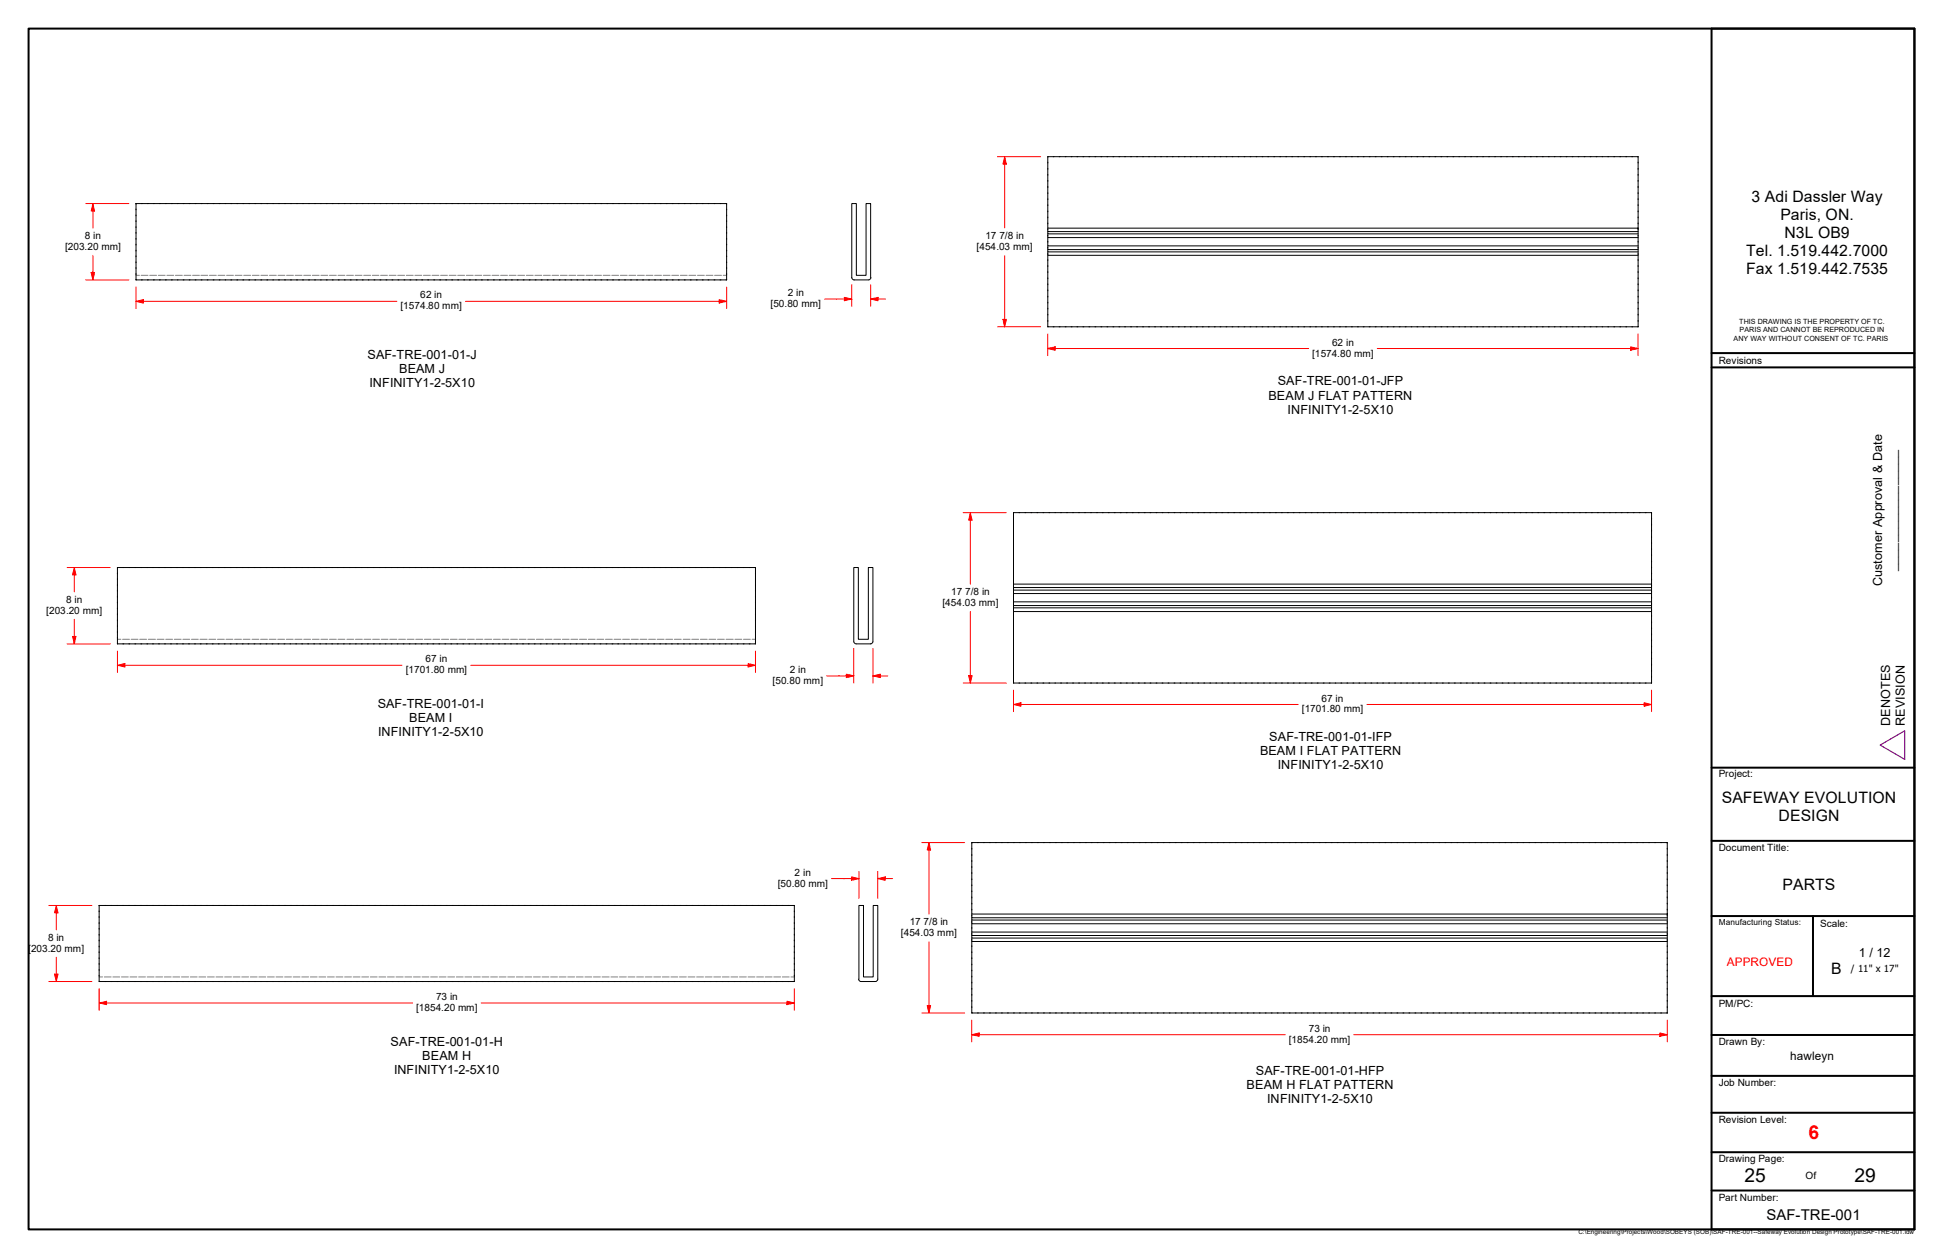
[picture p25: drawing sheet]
<svg xmlns="http://www.w3.org/2000/svg" width="432mm" height="279mm" viewBox="0 0 432 279" stroke-linecap="round" stroke-linejoin="round" font-family="sans-serif">
<defs><g id="words">
<text font-size="4.3" fill="#f00" x="401.9" y="253">6</text>
<g font-size="4.3">
<text x="387.7" y="262.6">25</text>
<text x="412.1" y="262.6">29</text>
</g>
<g font-size="3.5">
<text x="389.3" y="44.8">3 Adi Dassler Way</text>
<text x="395.7" y="48.8">Paris, ON.</text>
<text x="396.6" y="52.8">N3L OB9</text>
<text x="388" y="56.8">Tel. 1.519.442.7000</text>
<text x="388" y="60.8">Fax 1.519.442.7535</text>
<text x="382.7" y="178.2">SAFEWAY EVOLUTION</text>
<text x="395.2" y="182.2">DESIGN</text>
<text x="396.1" y="197.6">PARTS</text>
<text x="407" y="216.4">B</text>
</g>
<text font-size="3.3" x="392.6" y="271">SAF-TRE-001</text>
<g font-size="2.8">
<text x="81.7" y="79.7">SAF-TRE-001-01-J</text>
<text x="88.7" y="82.8">BEAM J</text>
<text x="82.1" y="86">INFINITY1-2-5X10</text>
<text x="281.9" y="88.8">BEAM J FLAT PATTERN</text>
<text x="284" y="85.6">SAF-TRE-001-01-JFP</text>
<text x="286.1" y="91.9">INFINITY1-2-5X10</text>
<text x="418.3" y="130.2" transform="rotate(-90 418.3 130.2)">Customer Approval &amp; Date</text>
<text x="421.4" y="126.7" transform="rotate(-90 421.4 126.7)">_________________</text>
<text x="83.9" y="157.2">SAF-TRE-001-01-I</text>
<text x="90.9" y="160.3">BEAM I</text>
<text x="420.1" y="161.2" transform="rotate(-90 420.1 161.2)">DENOTES</text>
<text x="423.3" y="161.2" transform="rotate(-90 423.3 161.2)">REVISION</text>
<text x="84" y="163.5">INFINITY1-2-5X10</text>
<text x="280" y="167.6">BEAM I FLAT PATTERN</text>
<text x="282.1" y="164.5">SAF-TRE-001-01-IFP</text>
<text x="284" y="170.8">INFINITY1-2-5X10</text>
<text x="413.1" y="212.5">1 / 12</text>
<text x="86.8" y="232.3">SAF-TRE-001-01-H</text>
<text x="87.6" y="238.6">INFINITY1-2-5X10</text>
<text x="93.9" y="235.5">BEAM H</text>
<text x="279.1" y="238.8">SAF-TRE-001-01-HFP</text>
<text x="277.1" y="241.9">BEAM H FLAT PATTERN</text>
<text x="281.6" y="245">INFINITY1-2-5X10</text>
</g>
<text font-size="2.6" fill="#f00" x="383.7" y="214.6">APPROVED</text>
<text font-size="2.6" x="397.8" y="235.5">hawleyn</text>
<g font-size="2.2">
<text x="18.9" y="53.1">8 in</text>
<text x="219" y="53.1">17</text>
<text x="222.1" y="53.1">7/8 in</text>
<text x="14.5" y="55.5">[203.20 mm]</text>
<text x="217" y="55.5">[454.03 mm]</text>
<text x="175.1" y="65.8">2 in</text>
<text x="89" y="68.7">[1574.80 mm]</text>
<text x="93.4" y="66.3">62 in</text>
<text x="171.3" y="68.2">[50.80 mm]</text>
<text x="296" y="76.8">62 in</text>
<text x="291.6" y="79.2">[1574.80 mm]</text>
<text x="382" y="80.8">Revisions</text>
<text x="10.3" y="136.3">[203.20 mm]</text>
<text x="14.7" y="133.9">8 in</text>
<text x="209.5" y="134.6">[454.03 mm]</text>
<text x="211.4" y="132.1">17</text>
<text x="214.5" y="132.1">7/8 in</text>
<text x="90.2" y="149.5">[1701.80 mm]</text>
<text x="94.6" y="147.1">67 in</text>
<text x="175.5" y="149.5">2 in</text>
<text x="171.7" y="151.9">[50.80 mm]</text>
<text x="293.7" y="155.8">67 in</text>
<text x="289.3" y="158.2">[1701.80 mm]</text>
<text x="382" y="172.6">Project:</text>
<text x="382" y="189.1">Document Title:</text>
<text x="172.8" y="197">[50.80 mm]</text>
<text x="176.6" y="194.6">2 in</text>
<text x="10.7" y="208.9">8 in</text>
<text x="200.2" y="207.9">[454.03 mm]</text>
<text x="202.2" y="205.4">17</text>
<text x="205.2" y="205.4">7/8 in</text>
<text x="404.5" y="205.9">Scale:</text>
<text x="6.3" y="211.3">[</text>
<text x="6.9" y="211.3">203.20 mm]</text>
<text x="411.4" y="215.8">/ 11&quot; x 17&quot;</text>
<text x="92.5" y="224.6">[1854.20 mm]</text>
<text x="96.9" y="222.1">73 in</text>
<text x="382" y="223.6">PM/PC:</text>
<text x="286.4" y="231.6">[1854.20 mm]</text>
<text x="290.8" y="229.2">73 in</text>
<text x="382" y="232">Drawn By:</text>
<text x="382" y="241.3">Job Number:</text>
<text x="382" y="249.5">Revision Level:</text>
<text x="382" y="258.1">Drawing Page:</text>
<text x="401.3" y="261.9">Of</text>
<text x="382" y="266.8">Part Number:</text>
</g>
<text font-size="1.8" x="382" y="205.5">Manufacturing Status:</text>
<g font-size="1.6">
<text x="385.3" y="75.6">ANY WAY WITHOUT CONSENT OF TC. PARIS</text>
<text x="386.5" y="72">THIS DRAWING IS THE PROPERTY OF TC.</text>
<text x="386.6" y="73.8">PARIS AND CANNOT BE REPRODUCED IN</text>
</g>
<text font-size="1.4" x="350.8" y="274.1">C:\Engineering\Projects\Wood\SOBEYS (SOB)\SAF-TRE-001--Safeway Evolution Design Prototype\SAF-TRE-001.idw</text>
</g></defs>
<!-- layer: Hidden (ANSI) -->
<g fill="none" stroke="#808080" stroke-width=".22">
<path d="M30.2 61.2h.8M31.4 61.2h1.5M33.3 61.2h1.5M35.2 61.2h1.5M37.1 61.2h1.5M39 61.2h1.5M40.9 61.2h1.5M42.8 61.2h1.5M44.6 61.2h1.6M46.5 61.2h1.6M48.5 61.2h1.5M50.4 61.2h1.5"/>
<path d="M52.3 61.2h1.5M54.2 61.2h1.5M56.1 61.2h1.5M58 61.2h1.5M59.9 61.2h1.5M61.8 61.2h1.5M63.7 61.2h1.5M65.6 61.2h1.5M67.5 61.2h1.5M69.4 61.2h1.5M71.3 61.2h1.5M73.2 61.2h1.5"/>
<path d="M75.1 61.2h1.5M77 61.2h1.5M78.9 61.2h1.6M80.8 61.2h1.6M82.7 61.2h1.5M84.6 61.2h1.5M86.5 61.2h1.5M88.4 61.2h1.5M90.3 61.2h1.5M92.2 61.2h1.5M94.1 61.2h1.5M96 61.2h1.5"/>
<path d="M97.9 61.2h1.5M99.8 61.2h1.5M101.7 61.2h1.6M103.6 61.2h1.6M105.5 61.2h1.6M107.4 61.2h1.6M109.3 61.2h1.6M111.3 61.2h1.5M113.2 61.2h1.5M115.1 61.2h1.5M117 61.2h1.5M118.9 61.2h1.5"/>
<path d="M120.8 61.2h1.5M122.7 61.2h1.4M124.5 61.2h1.5M126.4 61.2h1.6M128.3 61.2h1.6M130.2 61.2h1.6M132.1 61.2h1.6M134 61.2h1.6M136 61.2h1.5M137.9 61.2h1.5M139.8 61.2h1.5M141.7 61.2h1.5"/>
<path d="M143.6 61.2h1.5M145.5 61.2h1.5M147.4 61.2h1.5M149.3 61.2h1.5M151.2 61.2h1.5M153.1 61.2h1.5M155 61.2h1.5M156.9 61.2h1.5M158.8 61.2h1.5M160.7 61.2h.8M26.1 142h.8M27.2 142h1.6"/>
<path d="M29.1 142h1.6M31.1 142h1.5M33 142h1.5M34.9 142h1.5M36.8 142h1.6M38.7 142h1.6M40.6 142h1.6M42.5 142h1.6M44.4 142h1.6M46.4 142h1.5M48.3 142h1.5M50.2 142h1.6"/>
<path d="M52.1 142h1.6M54 142h1.6M56 142h1.5M57.9 142h1.5M59.8 142h1.5M61.7 142h1.5M63.6 142h1.6M65.5 142h1.6M67.5 142h1.5M69.4 142h1.5M71.3 142h1.5M73.2 142h1.5"/>
<path d="M75.1 142h1.5M77.1 142h1.5M79 142h1.5M80.9 142h1.5M82.8 142h1.5M84.7 142h1.5M86.6 142h1.6M88.6 142h1.5M90.5 142h1.5M92.4 142h1.5M94.3 142h1.5M96.2 142h1.5"/>
<path d="M98.1 142h1.6M100.1 142h1.5M102 142h1.5M103.9 142h1.5M105.8 142h1.5M107.7 142h1.6M109.7 142h1.5M111.6 142h1.5M113.5 142h1.5M115.4 142h1.5M117.3 142h1.5M119.2 142h1.6"/>
<path d="M121.2 142h1.5M123.1 142h1.5M125 142h1.5M126.9 142h1.5M128.8 142h1.6M130.7 142h1.6M132.7 142h1.5M134.6 142h1.5M136.5 142h1.5M138.4 142h1.5M140.3 142h1.6M142.2 142h1.6"/>
<path d="M144.1 142h1.6M146 142h1.6M148 142h1.5M149.9 142h1.5M151.8 142h1.6M153.7 142h1.6M155.6 142h1.6M157.5 142h1.6M159.4 142h1.6M161.4 142h1.5M163.3 142h1.5M165.2 142h1.6"/>
<path d="M167.1 142h.8M22 217h.8M23.2 217h1.5M25.1 217h1.5M27 217h1.5M28.9 217h1.5M30.8 217h1.5M32.7 217h1.5M34.6 217h1.5M36.5 217h1.5M38.4 217h1.5M40.3 217h1.6"/>
<path d="M42.3 217h1.5M44.2 217h1.5M46.1 217h1.5M48 217h1.5M49.9 217h1.5M51.8 217h1.5M53.7 217h1.5M55.6 217h1.5M57.5 217h1.6M59.4 217h1.6M61.3 217h1.6M63.2 217h1.6"/>
<path d="M65.2 217h1.5M67.1 217h1.5M69 217h1.5M70.9 217h1.5M72.8 217h1.5M74.7 217h1.5M76.6 217h1.5M78.5 217h1.5M80.4 217h1.5M82.3 217h1.5M84.2 217h1.5M86.1 217h1.5"/>
<path d="M88 217h1.6M90 217h1.5M91.9 217h1.5M93.8 217h1.5M95.7 217h1.5M97.6 217h1.5M99.5 217h1.5M101.4 217h1.5M103.3 217h1.5M105.2 217h1.5M107.1 217h1.5M109 217h1.6"/>
<path d="M110.9 217h1.6M112.8 217h1.6M114.7 217h1.6M116.6 217h1.6M118.6 217h1.5M120.5 217h1.5M122.4 217h1.5M124.3 217h1.5M126.2 217h1.5M128.1 217h1.5M130 217h1.5M131.9 217h1.5"/>
<path d="M133.8 217h1.6M135.8 217h1.5M137.7 217h1.5M139.6 217h1.5M141.5 217h1.5M143.4 217h1.5M145.3 217h1.5M147.2 217h1.5M149.1 217h1.5M151 217h1.5M152.9 217h1.5M154.8 217h1.5"/>
<path d="M156.7 217h1.5M158.6 217h1.5M160.5 217h1.6M162.4 217h1.6M164.3 217h1.6M166.2 217h1.6M168.1 217h1.6M170.1 217h1.5M172 217h1.5M173.9 217h1.5M175.8 217h.7"/>
</g>
<!-- layer: Visible (ANSI) -->
<g fill="none" stroke="#000" stroke-width=".22">
<path d="M30.2 45.2h131.3v17h-131.3zM232.9 50.7v.7h131.1M232.9 51.4v.5h131.1M232.9 51.9v.9h131.1M232.9 52.8v1.8h131.1M232.9 54.6v.8h131.1M232.9 55.4v.5h131.1M232.9 55.9v.8h131.1M364 50.7h-131.1v-15.9h131.1v37.8h-131.1v-15.9M189.3 61.6l.1 .3 .4 .3M189.3 61.7v-16.5h1v16h2.2v-16h1v16.5M189.8 62.2h3.2"/>
<path d="M193.5 61.6l-.2 .5-.3 .1M26.1 126h141.8v17h-141.8zM225.2 129.7v.8h141.8M225.2 130.5v.6h141.8M225.2 131.1v.7h141.8M225.2 131.8v1.9h141.8M225.2 133.7v.8h141.8M225.2 134.5v.5h141.8M225.2 135v.8h141.8M367 129.7h-141.8v-15.8h141.8v37.8h-141.8v-15.9M193.5 143h-3.2l-.5-.3-.1-.3v-16.4h1.1v16h2.2v-16h1v16.5l-.3 .4-.2 .1M22 201.1h154.5v16.9h-154.5z"/>
<path d="M190.8 217.5l.1 .2 .5 .3M190.9 217.5v-16.4h1v15.9h2.2v-15.9h1v16.4M191.4 218h3.2M195.1 217.5l-.3 .4-.3 .1M216 203v.8h154.5M216 203.8v.5h154.5M216 204.3v.9h154.5M216 205.2v1.8h154.5M216 207v.8h154.5M216 207.8v.5h154.5M216 208.3v.8h154.5M370.5 203h-154.5v-15.9h154.5v37.9h-154.5v-15.9"/>
</g>
<!-- layer: Border (ANSI) -->
<g fill="none" stroke="#000" stroke-width=".44">
<path d="M6.3 6.4h419.1v266.6h-419.1zM380.4 6.4h45v266.6h-45zM380.4 78.4h45M380.4 81.6h45M380.4 170.5h45M380.4 186.8h45M380.4 203.5h45M402.9 203.5v17.7M380.4 221.2h45M380.4 229.9h45M380.4 239h45M380.4 247.1h45"/>
<path d="M380.4 255.9h45M380.4 264.4h45"/>
</g>
<!-- layer: Title (ANSI) -->
<path d="M417.8 165.5l5.5-3.2v6.4z" fill="none" stroke="#800080" stroke-width=".25"/>
<!-- layer: Part Size -->
<g fill="none" stroke="#000" stroke-width=".22">
<path d="M232.9 36v.2M232.9 37.4v.2M232.9 38.7v.2M232.9 34.8v.1M234.1 34.8h.2M235.4 34.8h.2M236.7 34.8h.2M238.1 34.8h.2M239.3 34.8h.2M240.7 34.8h.2M242 34.8h.2M243.3 34.8h.2"/>
<path d="M244.7 34.8h.2M246 34.8h.2M247.3 34.8h.2M248.7 34.8h.2M249.9 34.8h.2M251.3 34.8h.2M252.6 34.8h.2M253.9 34.8h.2M255.3 34.8h.2M256.6 34.8h.2M257.9 34.8h.2M259.3 34.8h.2"/>
<path d="M260.5 34.8h.2M261.9 34.8h.2M263.2 34.8h.2M264.5 34.8h.2M265.9 34.8h.2M267.2 34.8h.2M268.5 34.8h.2M269.9 34.8h.2M271.1 34.8h.2M272.5 34.8h.2M273.8 34.8h.2M275.1 34.8h.2"/>
<path d="M276.5 34.8h.2M277.8 34.8h.2M279.1 34.8h.2M280.5 34.8h.2M281.7 34.8h.2M283.1 34.8h.2M284.4 34.8h.2M285.8 34.8h.1M287.1 34.8h.2M288.4 34.8h.2M289.8 34.8h.1M291.1 34.8h.2"/>
<path d="M292.4 34.8h.1M293.7 34.8h.2M295 34.8h.2M296.4 34.8h.1M297.7 34.8h.2M299 34.8h.2M300.4 34.8h.1M301.7 34.8h.2M303 34.8h.1M304.3 34.8h.2M305.6 34.8h.2M307 34.8h.1"/>
<path d="M308.3 34.8h.2M309.6 34.8h.2M311 34.8h.1M312.3 34.8h.2M313.6 34.8h.2M314.9 34.8h.2M316.2 34.8h.2M317.6 34.8h.2M318.9 34.8h.2M320.2 34.8h.2M321.6 34.8h.2M322.9 34.8h.2"/>
<path d="M324.2 34.8h.2M325.5 34.8h.2M326.8 34.8h.2M328.2 34.8h.2M329.5 34.8h.2M330.8 34.8h.2M332.2 34.8h.2M333.5 34.8h.2M334.8 34.8h.2M336.1 34.8h.2M337.4 34.8h.2M338.8 34.8h.2"/>
<path d="M340.1 34.8h.2M341.4 34.8h.2M342.8 34.8h.2M344.1 34.8h.2M345.4 34.8h.2M346.7 34.8h.2M348 34.8h.2M349.4 34.8h.2M350.7 34.8h.2M352 34.8h.2M353.4 34.8h.2M354.7 34.8h.2"/>
<path d="M356 34.8h.2M357.3 34.8h.2M358.6 34.8h.2M360 34.8h.2M361.3 34.8h.2M362.6 34.8h.2M364 34.8v.1M364 36v.2M364 37.4v.2M364 38.7v.2M30.2 46.4v.2M30.2 47.8v.1"/>
<path d="M30.2 49v.2M30.2 50.4v.1M30.2 51.6v.2M30.2 53v.1M30.2 54.2v.2M30.2 55.6v.2M30.2 56.8v.2M30.2 58.2v.2M30.2 59.4v.2M30.3 45.2l-.1 .1M31.4 45.2h.2M32.8 45.2h.2"/>
<path d="M34.1 45.2h.2M35.4 45.2h.2M36.8 45.2h.2M38.1 45.2h.2M39.4 45.2h.2M40.7 45.2h.2M42 45.2h.2M43.4 45.2h.2M44.7 45.2h.2M46 45.2h.2M47.4 45.2h.2M48.7 45.2h.2"/>
<path d="M50 45.2h.2M51.3 45.2h.2M52.6 45.2h.2M54 45.2h.2M55.3 45.2h.2M56.6 45.2h.2M58 45.2h.2M59.3 45.2h.2M60.6 45.2h.2M61.9 45.2h.2M63.2 45.2h.2M64.6 45.2h.2"/>
<path d="M65.9 45.2h.2M67.2 45.2h.2M68.6 45.2h.2M69.9 45.2h.2M71.2 45.2h.2M72.5 45.2h.2M73.9 45.2h.1M75.2 45.2h.2M76.5 45.2h.2M77.9 45.2h.1M79.2 45.2h.2M80.5 45.2h.2"/>
<path d="M81.9 45.2h.1M83.1 45.2h.2M84.5 45.2h.1M85.8 45.2h.2M87.1 45.2h.2M88.5 45.2h.1M89.8 45.2h.2M91.1 45.2h.2M92.5 45.2h.1M93.7 45.2h.2M95.1 45.2h.1M96.4 45.2h.2"/>
<path d="M97.7 45.2h.2M99.1 45.2h.2M100.4 45.2h.2M101.7 45.2h.2M103.1 45.2h.2M104.3 45.2h.2M105.7 45.2h.2M107 45.2h.2M108.3 45.2h.2M109.7 45.2h.2M111 45.2h.2M112.3 45.2h.2"/>
<path d="M113.7 45.2h.2M114.9 45.2h.2M116.3 45.2h.2M117.6 45.2h.2M118.9 45.2h.2M120.3 45.2h.2M121.6 45.2h.2M122.9 45.2h.2M124.3 45.2h.2M125.5 45.2h.2M126.9 45.2h.2M128.2 45.2h.2"/>
<path d="M129.5 45.2h.2M130.9 45.2h.2M132.2 45.2h.2M133.5 45.2h.2M134.9 45.2h.2M136.1 45.2h.2M137.5 45.2h.2M138.8 45.2h.2M140.1 45.2h.2M141.5 45.2h.2M142.8 45.2h.2M144.1 45.2h.2"/>
<path d="M145.5 45.2h.2M146.7 45.2h.2M148.1 45.2h.2M149.4 45.2h.2M150.7 45.2h.2M152.1 45.2h.2M153.4 45.2h.2M154.7 45.2h.2M156.1 45.2h.2M157.4 45.2h.1M158.7 45.2h.2M160 45.2h.2"/>
<path d="M161.4 45.2l.1 .1M161.5 46.4v.2M161.5 47.8v.1M161.5 49v.2M161.5 50.4v.1M161.5 51.6v.2M161.5 53v.1M161.5 54.2v.2M161.5 55.6v.2M161.5 56.8v.2M161.5 58.2v.2M161.5 59.4v.2"/>
<path d="M232.9 40.1v.2M232.9 41.4v.3M232.9 42.8v.2M232.9 44.1v.2M232.9 45.5v.2M232.9 46.9v.2M232.9 48.2v.2M232.9 49.5v.2M232.9 50.9v.2M232.9 52.3v.2M232.9 53.6v.2M232.9 54.9v.2"/>
<path d="M232.9 56.3v.2M232.9 57.7v.1M232.9 59v.2M364 40.1v.2M364 41.4v.3M364 42.8v.2M364 44.1v.2M364 45.5v.2M364 46.9v.2M364 48.2v.2M364 49.5v.2M364 50.9v.2"/>
<path d="M364 52.3v.2M364 53.6v.2M364 54.9v.2M364 56.3v.2M364 57.7v.1M364 59v.2M30.2 60.8v.2M30.2 62l.1 .2M31.4 62.2h.2M32.8 62.2h.2M34.1 62.2h.2M35.4 62.2h.2"/>
<path d="M36.8 62.2h.2M38.1 62.2h.2M39.4 62.2h.2M40.7 62.2h.2M42 62.2h.2M43.4 62.2h.2M44.7 62.2h.2M46 62.2h.2M47.4 62.2h.2M48.7 62.2h.2M50 62.2h.2M51.3 62.2h.2"/>
<path d="M52.6 62.2h.2M54 62.2h.2M55.3 62.2h.2M56.6 62.2h.2M58 62.2h.2M59.3 62.2h.2M60.6 62.2h.2M61.9 62.2h.2M63.2 62.2h.2M64.6 62.2h.2M65.9 62.2h.2M67.2 62.2h.2"/>
<path d="M68.6 62.2h.2M69.9 62.2h.2M71.2 62.2h.2M72.5 62.2h.2M73.9 62.2h.1M75.2 62.2h.2M76.5 62.2h.2M77.9 62.2h.1M79.2 62.2h.2M80.5 62.2h.2M81.9 62.2h.1M83.1 62.2h.2"/>
<path d="M84.5 62.2h.1M85.8 62.2h.2M87.1 62.2h.2M88.5 62.2h.1M89.8 62.2h.2M91.1 62.2h.2M92.5 62.2h.1M93.7 62.2h.2M95.1 62.2h.1M96.4 62.2h.2M97.7 62.2h.2M99.1 62.2h.2"/>
<path d="M100.4 62.2h.2M101.7 62.2h.2M103.1 62.2h.2M104.3 62.2h.2M105.7 62.2h.2M107 62.2h.2M108.3 62.2h.2M109.7 62.2h.2M111 62.2h.2M112.3 62.2h.2M113.7 62.2h.2M114.9 62.2h.2"/>
<path d="M116.3 62.2h.2M117.6 62.2h.2M118.9 62.2h.2M120.3 62.2h.2M121.6 62.2h.2M122.9 62.2h.2M124.3 62.2h.2M125.5 62.2h.2M126.9 62.2h.2M128.2 62.2h.2M129.5 62.2h.2M130.9 62.2h.2"/>
<path d="M132.2 62.2h.2M133.5 62.2h.2M134.9 62.2h.2M136.1 62.2h.2M137.5 62.2h.2M138.8 62.2h.2M140.1 62.2h.2M141.5 62.2h.2M142.8 62.2h.2M144.1 62.2h.2M145.5 62.2h.2M146.7 62.2h.2"/>
<path d="M148.1 62.2h.2M149.4 62.2h.2M150.7 62.2h.2M152.1 62.2h.2M153.4 62.2h.2M154.7 62.2h.2M156.1 62.2h.2M157.4 62.2h.1M158.7 62.2h.2M160 62.2h.2M161.5 60.8v.2M161.5 62l-.1 .2"/>
<path d="M232.9 60.3v.2M232.9 61.7v.2M232.9 63.1v.1M232.9 64.4v.2M232.9 65.8v.2M232.9 67.1v.2M232.9 68.5v.1M232.9 69.8v.2M232.9 71.2v.2M232.9 72.5v.1M234.1 72.6h.2M235.4 72.6h.2"/>
<path d="M236.7 72.6h.2M238.1 72.6h.2M239.3 72.6h.2M240.7 72.6h.2M242 72.6h.2M243.3 72.6h.2M244.7 72.6h.2M246 72.6h.2M247.3 72.6h.2M248.7 72.6h.2M249.9 72.6h.2M251.3 72.6h.2"/>
<path d="M252.6 72.6h.2M253.9 72.6h.2M255.3 72.6h.2M256.6 72.6h.2M257.9 72.6h.2M259.3 72.6h.2M260.5 72.6h.2M261.9 72.6h.2M263.2 72.6h.2M264.5 72.6h.2M265.9 72.6h.2M267.2 72.6h.2"/>
<path d="M268.5 72.6h.2M269.9 72.6h.2M271.1 72.6h.2M272.5 72.6h.2M273.8 72.6h.2M275.1 72.6h.2M276.5 72.6h.2M277.8 72.6h.2M279.1 72.6h.2M280.5 72.6h.2M281.7 72.6h.2M283.1 72.6h.2"/>
<path d="M284.4 72.6h.2M285.8 72.6h.1M287.1 72.6h.2M288.4 72.6h.2M289.8 72.6h.1M291.1 72.6h.2M292.4 72.6h.1M293.7 72.6h.2M295 72.6h.2M296.4 72.6h.1M297.7 72.6h.2M299 72.6h.2"/>
<path d="M300.4 72.6h.1M301.7 72.6h.2M303 72.6h.1M304.3 72.6h.2M305.6 72.6h.2M307 72.6h.1M308.3 72.6h.2M309.6 72.6h.2M311 72.6h.1M312.3 72.6h.2M313.6 72.6h.2M314.9 72.6h.2"/>
<path d="M316.2 72.6h.2M317.6 72.6h.2M318.9 72.6h.2M320.2 72.6h.2M321.6 72.6h.2M322.9 72.6h.2M324.2 72.6h.2M325.5 72.6h.2M326.8 72.6h.2M328.2 72.6h.2M329.5 72.6h.2M330.8 72.6h.2"/>
<path d="M332.2 72.6h.2M333.5 72.6h.2M334.8 72.6h.2M336.1 72.6h.2M337.4 72.6h.2M338.8 72.6h.2M340.1 72.6h.2M341.4 72.6h.2M342.8 72.6h.2M344.1 72.6h.2M345.4 72.6h.2M346.7 72.6h.2"/>
<path d="M348 72.6h.2M349.4 72.6h.2M350.7 72.6h.2M352 72.6h.2M353.4 72.6h.2M354.7 72.6h.2M356 72.6h.2M357.3 72.6h.2M358.6 72.6h.2M360 72.6h.2M361.3 72.6h.2M362.6 72.6h.2"/>
<path d="M364 72.5v.1M364 60.3v.2M364 61.7v.2M364 63.1v.1M364 64.4v.2M364 65.8v.2M364 67.1v.2M364 68.5v.1M364 69.8v.2M364 71.2v.2M225.2 115.1v.2M225.2 116.5v.1"/>
<path d="M225.2 117.8v.2M225.2 119.2v.2M225.3 113.9l-.1 .1M226.4 113.9h.2M227.8 113.9h.2M229.1 113.9h.2M230.4 113.9h.2M231.8 113.9h.2M233.1 113.9h.2M234.4 113.9h.2M235.7 113.9h.2M237 113.9h.2"/>
<path d="M238.4 113.9h.2M239.7 113.9h.2M241 113.9h.2M242.4 113.9h.2M243.7 113.9h.2M245 113.9h.2M246.3 113.9h.2M247.6 113.9h.2M249 113.9h.2M250.3 113.9h.2M251.7 113.9h.1M253 113.9h.2"/>
<path d="M254.3 113.9h.2M255.6 113.9h.2M256.9 113.9h.2M258.3 113.9h.1M259.6 113.9h.2M260.9 113.9h.2M262.3 113.9h.1M263.6 113.9h.2M264.9 113.9h.2M266.2 113.9h.2M267.5 113.9h.2M268.9 113.9h.1"/>
<path d="M270.2 113.9h.2M271.5 113.9h.2M272.9 113.9h.1M274.2 113.9h.2M275.5 113.9h.2M276.8 113.9h.2M278.1 113.9h.2M279.5 113.9h.2M280.8 113.9h.2M282.1 113.9h.2M283.5 113.9h.2M284.8 113.9h.2"/>
<path d="M286.1 113.9h.2M287.4 113.9h.2M288.7 113.9h.2M290.1 113.9h.2M291.4 113.9h.2M292.7 113.9h.2M294.1 113.9h.2M295.4 113.9h.2M296.7 113.9h.2M298 113.9h.2M299.3 113.9h.2M300.7 113.9h.2"/>
<path d="M302 113.9h.2M303.3 113.9h.2M304.7 113.9h.2M306 113.9h.2M307.3 113.9h.2M308.6 113.9h.2M309.9 113.9h.2M311.3 113.9h.2M312.6 113.9h.2M313.9 113.9h.2M315.3 113.9h.2M316.6 113.9h.2"/>
<path d="M317.9 113.9h.2M319.2 113.9h.2M320.5 113.9h.2M321.9 113.9h.2M323.2 113.9h.2M324.5 113.9h.2M325.9 113.9h.2M327.2 113.9h.2M328.5 113.9h.2M329.8 113.9h.2M331.2 113.9h.1M332.5 113.9h.2"/>
<path d="M333.8 113.9h.2M335.2 113.9h.1M336.5 113.9h.2M337.8 113.9h.2M339.1 113.9h.2M340.4 113.9h.2M341.8 113.9h.1M343.1 113.9h.2M344.4 113.9h.2M345.8 113.9h.1M347.1 113.9h.2M348.4 113.9h.2"/>
<path d="M349.7 113.9h.2M351 113.9h.2M352.4 113.9h.2M353.7 113.9h.2M355 113.9h.2M356.4 113.9h.2M357.7 113.9h.2M359 113.9h.2M360.3 113.9h.2M361.6 113.9h.2M363 113.9h.2M364.3 113.9h.2"/>
<path d="M365.6 113.9h.2M367 113.9v.1M367 115.1v.2M367 116.5v.1M367 117.8v.2M367 119.2v.2M26.1 127.3v.1M26.1 128.5v.2M26.1 129.9v.1M26.1 131.1v.2M26.1 132.5v.2M26.1 133.7v.2"/>
<path d="M26.1 135.1v.2M26.1 136.3v.2M26.1 137.7v.2M26.1 139v.1M26.2 126l-.1 .1M27.3 126h.2M28.6 126h.2M30 126h.2M31.3 126h.2M32.6 126h.2M33.9 126h.2M35.2 126h.2"/>
<path d="M36.6 126h.2M37.9 126h.2M39.2 126h.2M40.6 126h.2M41.9 126h.2M43.2 126h.2M44.5 126h.2M45.8 126h.2M47.2 126h.2M48.5 126h.2M49.8 126h.2M51.2 126h.2"/>
<path d="M52.5 126h.2M53.8 126h.2M55.1 126h.2M56.5 126h.1M57.8 126h.2M59.1 126h.2M60.5 126h.1M61.8 126h.2M63.1 126h.2M64.5 126h.1M65.7 126h.2M67.1 126h.1"/>
<path d="M68.4 126h.2M69.7 126h.2M71.1 126h.1M72.4 126h.2M73.7 126h.2M75 126h.2M76.3 126h.2M77.7 126h.2M79 126h.2M80.3 126h.2M81.7 126h.2M83 126h.2"/>
<path d="M84.3 126h.2M85.6 126h.2M86.9 126h.2M88.3 126h.2M89.6 126h.2M90.9 126h.2M92.3 126h.2M93.6 126h.2M94.9 126h.2M96.2 126h.2M97.5 126h.2M98.9 126h.2"/>
<path d="M100.2 126h.2M101.5 126h.2M102.9 126h.2M104.2 126h.2M105.5 126h.2M106.8 126h.2M108.1 126h.2M109.5 126h.2M110.8 126h.2M112.1 126h.2M113.5 126h.2M114.8 126h.2"/>
<path d="M116.1 126h.2M117.4 126h.2M118.7 126h.2M120.1 126h.2M121.4 126h.2M122.7 126h.2M124.1 126h.2M125.4 126h.2M126.7 126h.2M128 126h.2M129.3 126h.2M130.7 126h.2"/>
<path d="M132 126h.2M133.3 126h.2M134.7 126h.2M136 126h.2M137.3 126h.2M138.6 126h.2M140 126h.1M141.3 126h.2M142.6 126h.2M144 126h.1M145.3 126h.2M146.6 126h.2"/>
<path d="M147.9 126h.2M149.2 126h.2M150.6 126h.1M151.9 126h.2M153.2 126h.2M154.6 126h.1M155.9 126h.2M157.2 126h.2M158.5 126h.2M159.8 126h.2M161.2 126h.2M162.5 126h.2"/>
<path d="M163.8 126h.2M165.2 126h.2M166.5 126h.2M167.8 126l.1 .1M167.9 127.3v.1M167.9 128.5v.2M167.9 129.9v.1M167.9 131.1v.2M167.9 132.5v.2M167.9 133.7v.2M167.9 135.1v.2M167.9 136.3v.2"/>
<path d="M167.9 137.7v.2M167.9 139v.1M225.2 120.5v.2M225.2 121.9v.1M225.2 123.2v.2M225.2 124.6v.2M225.2 125.9v.2M225.2 127.3v.1M225.2 128.7v.1M225.2 130v.2M225.2 131.3v.2M225.2 132.7v.1"/>
<path d="M225.2 134v.2M225.2 135.4v.2M225.2 136.7v.2M225.2 138.1v.2M225.2 139.4v.2M367 120.5v.2M367 121.9v.1M367 123.2v.2M367 124.6v.2M367 125.9v.2M367 127.3v.1M367 128.7v.1"/>
<path d="M367 130v.2M367 131.3v.2M367 132.7v.1M367 134v.2M367 135.4v.2M367 136.7v.2M367 138.1v.2M367 139.4v.2M26.1 140.3v.2M26.1 141.6v.1M26.1 142.9l.1 .1M27.3 143h.2"/>
<path d="M28.6 143h.2M30 143h.2M31.3 143h.2M32.6 143h.2M33.9 143h.2M35.2 143h.2M36.6 143h.2M37.9 143h.2M39.2 143h.2M40.6 143h.2M41.9 143h.2M43.2 143h.2"/>
<path d="M44.5 143h.2M45.8 143h.2M47.2 143h.2M48.5 143h.2M49.8 143h.2M51.2 143h.2M52.5 143h.2M53.8 143h.2M55.1 143h.2M56.5 143h.1M57.8 143h.2M59.1 143h.2"/>
<path d="M60.5 143h.1M61.8 143h.2M63.1 143h.2M64.5 143h.1M65.7 143h.2M67.1 143h.1M68.4 143h.2M69.7 143h.2M71.1 143h.1M72.4 143h.2M73.7 143h.2M75 143h.2"/>
<path d="M76.3 143h.2M77.7 143h.2M79 143h.2M80.3 143h.2M81.7 143h.2M83 143h.2M84.3 143h.2M85.6 143h.2M86.9 143h.2M88.3 143h.2M89.6 143h.2M90.9 143h.2"/>
<path d="M92.3 143h.2M93.6 143h.2M94.9 143h.2M96.2 143h.2M97.5 143h.2M98.9 143h.2M100.2 143h.2M101.5 143h.2M102.9 143h.2M104.2 143h.2M105.5 143h.2M106.8 143h.2"/>
<path d="M108.1 143h.2M109.5 143h.2M110.8 143h.2M112.1 143h.2M113.5 143h.2M114.8 143h.2M116.1 143h.2M117.4 143h.2M118.7 143h.2M120.1 143h.2M121.4 143h.2M122.7 143h.2"/>
<path d="M124.1 143h.2M125.4 143h.2M126.7 143h.2M128 143h.2M129.3 143h.2M130.7 143h.2M132 143h.2M133.3 143h.2M134.7 143h.2M136 143h.2M137.3 143h.2M138.6 143h.2"/>
<path d="M140 143h.1M141.3 143h.2M142.6 143h.2M144 143h.1M145.3 143h.2M146.6 143h.2M147.9 143h.2M149.2 143h.2M150.6 143h.1M151.9 143h.2M153.2 143h.2M154.6 143h.1"/>
<path d="M155.9 143h.2M157.2 143h.2M158.5 143h.2M159.8 143h.2M161.2 143h.2M162.5 143h.2M163.8 143h.2M165.2 143h.2M166.5 143h.2M167.9 140.3v.2M167.9 141.6v.1M167.9 142.9l-.1 .1"/>
<path d="M225.2 140.8v.2M225.2 142.1v.2M225.2 143.5v.2M225.2 144.8v.2M225.2 146.2v.2M225.2 147.5v.3M225.2 148.9v.2M225.2 150.2v.2M225.2 151.6l.1 .1M226.4 151.7h.2M227.8 151.7h.2M229.1 151.7h.2"/>
<path d="M230.4 151.7h.2M231.8 151.7h.2M233.1 151.7h.2M234.4 151.7h.2M235.7 151.7h.2M237 151.7h.2M238.4 151.7h.2M239.7 151.7h.2M241 151.7h.2M242.4 151.7h.2M243.7 151.7h.2M245 151.7h.2"/>
<path d="M246.3 151.7h.2M247.6 151.7h.2M249 151.7h.2M250.3 151.7h.2M251.7 151.7h.1M253 151.7h.2M254.3 151.7h.2M255.6 151.7h.2M256.9 151.7h.2M258.3 151.7h.1M259.6 151.7h.2M260.9 151.7h.2"/>
<path d="M262.3 151.7h.1M263.6 151.7h.2M264.9 151.7h.2M266.2 151.7h.2M267.5 151.7h.2M268.9 151.7h.1M270.2 151.7h.2M271.5 151.7h.2M272.9 151.7h.1M274.2 151.7h.2M275.5 151.7h.2M276.8 151.7h.2"/>
<path d="M278.1 151.7h.2M279.5 151.7h.2M280.8 151.7h.2M282.1 151.7h.2M283.5 151.7h.2M284.8 151.7h.2M286.1 151.7h.2M287.4 151.7h.2M288.7 151.7h.2M290.1 151.7h.2M291.4 151.7h.2M292.7 151.7h.2"/>
<path d="M294.1 151.7h.2M295.4 151.7h.2M296.7 151.7h.2M298 151.7h.2M299.3 151.7h.2M300.7 151.7h.2M302 151.7h.2M303.3 151.7h.2M304.7 151.7h.2M306 151.7h.2M307.3 151.7h.2M308.6 151.7h.2"/>
<path d="M309.9 151.7h.2M311.3 151.7h.2M312.6 151.7h.2M313.9 151.7h.2M315.3 151.7h.2M316.6 151.7h.2M317.9 151.7h.2M319.2 151.7h.2M320.5 151.7h.2M321.9 151.7h.2M323.2 151.7h.2M324.5 151.7h.2"/>
<path d="M325.9 151.7h.2M327.2 151.7h.2M328.5 151.7h.2M329.8 151.7h.2M331.2 151.7h.1M332.5 151.7h.2M333.8 151.7h.2M335.2 151.7h.1M336.5 151.7h.2M337.8 151.7h.2M339.1 151.7h.2M340.4 151.7h.2"/>
<path d="M341.8 151.7h.1M343.1 151.7h.2M344.4 151.7h.2M345.8 151.7h.1M347.1 151.7h.2M348.4 151.7h.2M349.7 151.7h.2M351 151.7h.2M352.4 151.7h.2M353.7 151.7h.2M355 151.7h.2M356.4 151.7h.2"/>
<path d="M357.7 151.7h.2M359 151.7h.2M360.3 151.7h.2M361.6 151.7h.2M363 151.7h.2M364.3 151.7h.2M365.6 151.7h.2M367 151.6v.1M367 140.8v.2M367 142.1v.2M367 143.5v.2M367 144.8v.2"/>
<path d="M367 146.2v.2M367 147.5v.3M367 148.9v.2M367 150.2v.2M216 188.4v.2M216 189.8v.2M216 191.1v.2M216 192.5v.2M216 193.8v.2M216 195.2v.2M216 196.5v.2M216 197.9v.2"/>
<path d="M216 199.2v.3M216.1 187.1l-.1 .2M217.2 187.1h.2M218.6 187.1h.2M219.9 187.1h.2M221.2 187.1h.2M222.6 187.1h.2M223.9 187.1h.2M225.2 187.1h.2M226.6 187.1h.2M227.9 187.1h.2M229.2 187.1h.2"/>
<path d="M230.6 187.1h.2M231.9 187.1h.2M233.2 187.1h.2M234.6 187.1h.2M235.9 187.1h.2M237.2 187.1h.2M238.6 187.1h.2M239.9 187.1h.2M241.2 187.1h.2M242.5 187.1h.2M243.8 187.1h.2M245.2 187.1h.2"/>
<path d="M246.5 187.1h.2M247.8 187.1h.2M249.2 187.1h.2M250.5 187.1h.2M251.8 187.1h.2M253.2 187.1h.2M254.5 187.1h.2M255.8 187.1h.2M257.2 187.1h.2M258.5 187.1h.2M259.8 187.1h.2M261.2 187.1h.2"/>
<path d="M262.5 187.1h.2M263.8 187.1h.2M265.2 187.1h.2M266.5 187.1h.2M267.8 187.1h.2M269.2 187.1h.2M270.5 187.1h.2M271.8 187.1h.2M273.2 187.1h.2M274.5 187.1h.2M275.8 187.1h.2M277.2 187.1h.2"/>
<path d="M278.5 187.1h.2M279.8 187.1h.2M281.2 187.1h.2M282.5 187.1h.2M283.8 187.1h.2M285.2 187.1h.2M286.5 187.1h.2M287.8 187.1h.2M289.2 187.1h.2M290.5 187.1h.2M291.8 187.1h.2M293.2 187.1h.2"/>
<path d="M294.5 187.1h.2M295.8 187.1h.2M297.2 187.1h.2M298.5 187.1h.2M299.8 187.1h.2M301.1 187.1h.2M302.5 187.1h.1M303.8 187.1h.2M305.1 187.1h.2M306.5 187.1h.1M307.8 187.1h.2M309.1 187.1h.2"/>
<path d="M310.5 187.1h.1M311.8 187.1h.2M313.1 187.1h.2M314.5 187.1h.1M315.8 187.1h.2M317.1 187.1h.2M318.5 187.1h.1M319.8 187.1h.2M321.1 187.1h.2M322.5 187.1h.1M323.8 187.1h.2M325.1 187.1h.2"/>
<path d="M326.5 187.1h.1M327.8 187.1h.2M329.1 187.1h.2M330.5 187.1h.1M331.8 187.1h.2M333.1 187.1h.2M334.5 187.1h.1M335.8 187.1h.2M337.1 187.1h.2M338.5 187.1h.1M339.8 187.1h.2M341.1 187.1h.2"/>
<path d="M342.5 187.1h.1M343.8 187.1h.2M345.1 187.1h.2M346.5 187.1h.1M347.8 187.1h.2M349.1 187.1h.2M350.5 187.1h.1M351.8 187.1h.2M353.1 187.1h.2M354.5 187.1h.1M355.8 187.1h.2M357.1 187.1h.2"/>
<path d="M358.4 187.1h.2M359.7 187.1h.2M361.1 187.1h.2M362.4 187.1h.2M363.7 187.1h.2M365.1 187.1h.2M366.4 187.1h.2M367.7 187.1h.2M369.1 187.1h.2M370.4 187.1l.1 .2M370.5 188.4v.2M370.5 189.8v.2"/>
<path d="M370.5 191.1v.2M370.5 192.5v.2M370.5 193.8v.2M370.5 195.2v.2M370.5 196.5v.2M370.5 197.9v.2M370.5 199.2v.3M22 202.3v.2M22 203.6v.2M22 204.9v.2M22 206.2v.2M22 207.5v.2"/>
<path d="M22 208.8v.2M22 210.1v.2M22 211.4v.2M22 212.7v.2M22 214v.2M22 215.3v.2M22 216.6v.2M22 217.9l.2 .1M22.2 201.1l-.2 .1M23.3 201.1h.2M23.3 218h.2M24.6 201.1h.2"/>
<path d="M24.6 218h.2M26 201.1h.2M26 218h.2M27.2 201.1h.2M27.2 218h.2M28.6 201.1h.2M28.6 218h.2M29.9 201.1h.2M29.9 218h.2M31.2 201.1h.2M31.2 218h.2M32.6 201.1h.2"/>
<path d="M32.6 218h.2M33.9 201.1h.2M33.9 218h.2M35.2 201.1h.2M35.2 218h.2M36.6 201.1h.2M36.6 218h.2M37.9 201.1h.2M37.9 218h.2M39.2 201.1h.2M39.2 218h.2M40.6 201.1h.2"/>
<path d="M40.6 218h.2M41.9 201.1h.2M41.9 218h.2M43.2 201.1h.2M43.2 218h.2M44.6 201.1h.2M44.6 218h.2M45.9 201.1h.2M45.9 218h.2M47.2 201.1h.2M47.2 218h.2M48.6 201.1h.2"/>
<path d="M48.6 218h.2M49.9 201.1h.2M49.9 218h.2M51.2 201.1h.2M51.2 218h.2M52.6 201.1h.2M52.6 218h.2M53.9 201.1h.2M53.9 218h.2M55.2 201.1h.2M55.2 218h.2M56.6 201.1h.2"/>
<path d="M56.6 218h.2M57.9 201.1h.2M57.9 218h.2M59.2 201.1h.2M59.2 218h.2M60.6 201.1h.2M60.6 218h.2M61.9 201.1h.2M61.9 218h.2M63.2 201.1h.2M63.2 218h.2M64.6 201.1h.2"/>
<path d="M64.6 218h.2M65.9 201.1h.2M65.9 218h.2M67.2 201.1h.2M67.2 218h.2M68.6 201.1h.2M68.6 218h.2M69.9 201.1h.2M69.9 218h.2M71.2 201.1h.2M71.2 218h.2M72.6 201.1h.2"/>
<path d="M72.6 218h.2M73.9 201.1h.2M73.9 218h.2M75.2 201.1h.2M75.2 218h.2M76.6 201.1h.2M76.6 218h.2M77.9 201.1h.2M77.9 218h.2M79.2 201.1h.2M79.2 218h.2M80.6 201.1h.2"/>
<path d="M80.6 218h.2M81.9 201.1h.2M81.9 218h.2M83.2 201.1h.2M83.2 218h.2M84.5 201.1h.2M84.5 218h.2M85.9 201.1h.1M85.9 218h.1M87.2 201.1h.2M87.2 218h.2M88.5 201.1h.2"/>
<path d="M88.5 218h.2M89.9 201.1h.1M89.9 218h.1M91.2 201.1h.2M91.2 218h.2M92.5 201.1h.2M92.5 218h.2M93.9 201.1h.1M93.9 218h.1M95.2 201.1h.2M95.2 218h.2M96.5 201.1h.2"/>
<path d="M96.5 218h.2M97.9 201.1h.1M97.9 218h.1M99.2 201.1h.2M99.2 218h.2M100.5 201.1h.2M100.5 218h.2M101.9 201.1h.1M101.9 218h.1M103.2 201.1h.2M103.2 218h.2M104.5 201.1h.2"/>
<path d="M104.5 218h.2M105.9 201.1h.1M105.9 218h.1M107.2 201.1h.2M107.2 218h.2M108.5 201.1h.2M108.5 218h.2M109.9 201.1h.1M109.9 218h.1M111.2 201.1h.2M111.2 218h.2M112.5 201.1h.2"/>
<path d="M112.5 218h.2M113.9 201.1h.1M113.9 218h.1M115.2 201.1h.2M115.2 218h.2M116.5 201.1h.2M116.5 218h.2M117.9 201.1h.1M117.9 218h.1M119.2 201.1h.2M119.2 218h.2M120.5 201.1h.2"/>
<path d="M120.5 218h.2M121.9 201.1h.1M121.9 218h.1M123.2 201.1h.2M123.2 218h.2M124.5 201.1h.2M124.5 218h.2M125.9 201.1h.1M125.9 218h.1M127.2 201.1h.2M127.2 218h.2M128.5 201.1h.2"/>
<path d="M128.5 218h.2M129.9 201.1h.1M129.9 218h.1M131.2 201.1h.2M131.2 218h.2M132.5 201.1h.2M132.5 218h.2M133.9 201.1h.1M133.9 218h.1M135.2 201.1h.2M135.2 218h.2M136.5 201.1h.2"/>
<path d="M136.5 218h.2M137.9 201.1h.1M137.9 218h.1M139.2 201.1h.2M139.2 218h.2M140.5 201.1h.2M140.5 218h.2M141.9 201.1h.1M141.9 218h.1M143.1 201.1h.2M143.1 218h.2M144.5 201.1h.2"/>
<path d="M144.5 218h.2M145.8 201.1h.2M145.8 218h.2M147.1 201.1h.2M147.1 218h.2M148.5 201.1h.2M148.5 218h.2M149.8 201.1h.2M149.8 218h.2M151.1 201.1h.2M151.1 218h.2M152.5 201.1h.2"/>
<path d="M152.5 218h.2M153.8 201.1h.2M153.8 218h.2M155.1 201.1h.2M155.1 218h.2M156.5 201.1h.2M156.5 218h.2M157.8 201.1h.2M157.8 218h.2M159.1 201.1h.2M159.1 218h.2M160.5 201.1h.2"/>
<path d="M160.5 218h.2M161.8 201.1h.2M161.8 218h.2M163.1 201.1h.2M163.1 218h.2M164.5 201.1h.2M164.5 218h.2M165.8 201.1h.2M165.8 218h.2M167.1 201.1h.2M167.1 218h.2M168.5 201.1h.2"/>
<path d="M168.5 218h.2M169.8 201.1h.2M169.8 218h.2M171.1 201.1h.2M171.1 218h.2M172.5 201.1h.2M172.5 218h.2M173.8 201.1h.2M173.8 218h.2M175.1 201.1h.2M175.1 218h.2M176.5 201.1v.1"/>
<path d="M176.5 202.3v.2M176.5 203.6v.2M176.5 204.9v.2M176.5 206.2v.2M176.5 207.5v.2M176.5 208.8v.2M176.5 210.1v.2M176.5 211.4v.2M176.5 212.7v.2M176.5 214v.2M176.5 215.3v.2M176.5 216.6v.2"/>
<path d="M176.5 217.9v.1M216 200.6v.2M216 201.9v.2M216 203.3v.2M216 204.7v.2M216 206v.2M216 207.3v.2M216 208.7v.2M216 210.1v.1M216 211.4v.2M216 212.7v.2M216 214.1v.2"/>
<path d="M216 215.5v.1M216 216.8v.2M216 218.1v.2M216 219.5v.2M370.5 200.6v.2M370.5 201.9v.2M370.5 203.3v.2M370.5 204.7v.2M370.5 206v.2M370.5 207.3v.2M370.5 208.7v.2M370.5 210.1v.1"/>
<path d="M370.5 211.4v.2M370.5 212.7v.2M370.5 214.1v.2M370.5 215.5v.1M370.5 216.8v.2M370.5 218.1v.2M370.5 219.5v.2M216 220.9v.1M216 222.2v.2M216 223.6v.2M216 224.9l.1 .1M217.2 225h.2"/>
<path d="M218.6 225h.2M219.9 225h.2M221.2 225h.2M222.6 225h.2M223.9 225h.2M225.2 225h.2M226.6 225h.2M227.9 225h.2M229.2 225h.2M230.6 225h.2M231.9 225h.2M233.2 225h.2"/>
<path d="M234.6 225h.2M235.9 225h.2M237.2 225h.2M238.6 225h.2M239.9 225h.2M241.2 225h.2M242.5 225h.2M243.8 225h.2M245.2 225h.2M246.5 225h.2M247.8 225h.2M249.2 225h.2"/>
<path d="M250.5 225h.2M251.8 225h.2M253.2 225h.2M254.5 225h.2M255.8 225h.2M257.2 225h.2M258.5 225h.2M259.8 225h.2M261.2 225h.2M262.5 225h.2M263.8 225h.2M265.2 225h.2"/>
<path d="M266.5 225h.2M267.8 225h.2M269.2 225h.2M270.5 225h.2M271.8 225h.2M273.2 225h.2M274.5 225h.2M275.8 225h.2M277.2 225h.2M278.5 225h.2M279.8 225h.2M281.2 225h.2"/>
<path d="M282.5 225h.2M283.8 225h.2M285.2 225h.2M286.5 225h.2M287.8 225h.2M289.2 225h.2M290.5 225h.2M291.8 225h.2M293.2 225h.2M294.5 225h.2M295.8 225h.2M297.2 225h.2"/>
<path d="M298.5 225h.2M299.8 225h.2M301.1 225h.2M302.5 225h.1M303.8 225h.2M305.1 225h.2M306.5 225h.1M307.8 225h.2M309.1 225h.2M310.5 225h.1M311.8 225h.2M313.1 225h.2"/>
<path d="M314.5 225h.1M315.8 225h.2M317.1 225h.2M318.5 225h.1M319.8 225h.2M321.1 225h.2M322.5 225h.1M323.8 225h.2M325.1 225h.2M326.5 225h.1M327.8 225h.2M329.1 225h.2"/>
<path d="M330.5 225h.1M331.8 225h.2M333.1 225h.2M334.5 225h.1M335.8 225h.2M337.1 225h.2M338.5 225h.1M339.8 225h.2M341.1 225h.2M342.5 225h.1M343.8 225h.2M345.1 225h.2"/>
<path d="M346.5 225h.1M347.8 225h.2M349.1 225h.2M350.5 225h.1M351.8 225h.2M353.1 225h.2M354.5 225h.1M355.8 225h.2M357.1 225h.2M358.4 225h.2M359.7 225h.2M361.1 225h.2"/>
<path d="M362.4 225h.2M363.7 225h.2M365.1 225h.2M366.4 225h.2M367.7 225h.2M369.1 225h.2M370.5 224.9l-.1 .1M370.5 220.9v.1M370.5 222.2v.2M370.5 223.6v.2"/>
</g>
<!-- layer: Dimension (ANSI) -->
<path d="M206.4 223.3v1.7" fill="none" stroke="#f00" stroke-width=".22"/>
<path d="M206.1 223.3h.7l-.4 1.7z" fill-rule="evenodd" fill="#f00"/>
<path d="M206.4 187.1v1.7M206.1 223.3h.7l-.4 1.7z" fill="none" stroke="#f00" stroke-width=".22"/>
<path d="M206.4 187.1l.4 1.7h-.7z" fill-rule="evenodd" fill="#f00"/>
<path d="M204.9 187.1h9.5M206.4 187.1l.4 1.7h-.7zM206.4 188.8v14.2M206.4 209.2v14.1M204.9 225h9.5M368.9 229.8h1.6" fill="none" stroke="#f00" stroke-width=".22"/>
<path d="M368.9 229.4l1.6 .4-1.6 .4z" fill-rule="evenodd" fill="#f00"/>
<path d="M216 229.8h1.6M368.9 229.4l1.6 .4-1.6 .4z" fill="none" stroke="#f00" stroke-width=".22"/>
<path d="M216 229.8l1.6-.4v.8z" fill-rule="evenodd" fill="#f00"/>
<path d="M12.5 201.1v1.7M216 229.8l1.6-.4v.8zM216 226.6v4.8M217.6 229.8h68M300.9 229.8h68M370.5 226.6v4.8" fill="none" stroke="#f00" stroke-width=".22"/>
<path d="M12.5 201.1l.4 1.7h-.8z" fill-rule="evenodd" fill="#f00"/>
<path d="M12.5 201.1l.4 1.7h-.8zM12.5 216.3v1.7" fill="none" stroke="#f00" stroke-width=".22"/>
<path d="M12.1 216.3h.8l-.4 1.7z" fill-rule="evenodd" fill="#f00"/>
<path d="M10.9 201.1h9.5M10.9 218h9.5M12.1 216.3h.8l-.4 1.7zM12.5 202.8v3.7M12.5 212.6v3.7M22 222.8h1.7" fill="none" stroke="#f00" stroke-width=".22"/>
<path d="M22 222.8l1.7-.4v.7z" fill-rule="evenodd" fill="#f00"/>
<path d="M22 222.8l1.7-.4v.7zM174.9 222.8h1.6" fill="none" stroke="#f00" stroke-width=".22"/>
<path d="M174.9 222.4l1.6 .4-1.6 .3z" fill-rule="evenodd" fill="#f00"/>
<path d="M215.6 150.1v1.6M22 219.6v4.8M176.5 219.6v4.8M23.7 222.8h68M106.9 222.8h68M174.9 222.4l1.6 .4-1.6 .3z" fill="none" stroke="#f00" stroke-width=".22"/>
<path d="M215.3 150.1h.7l-.4 1.6z" fill-rule="evenodd" fill="#f00"/>
<path d="M215.6 113.9v1.6M215.3 150.1h.7l-.4 1.6z" fill="none" stroke="#f00" stroke-width=".22"/>
<path d="M215.6 113.9l.4 1.6h-.7z" fill-rule="evenodd" fill="#f00"/>
<path d="M214.1 113.9h9.5M215.6 113.9l.4 1.6h-.7zM215.6 115.5v14.2M215.6 135.8v14.3M214.1 151.7h9.5M365.4 156.5h1.6" fill="none" stroke="#f00" stroke-width=".22"/>
<path d="M365.4 156.1l1.6 .4-1.6 .3z" fill-rule="evenodd" fill="#f00"/>
<path d="M225.2 156.5h1.7M365.4 156.1l1.6 .4-1.6 .3z" fill="none" stroke="#f00" stroke-width=".22"/>
<path d="M225.2 156.5l1.7-.4v.7z" fill-rule="evenodd" fill="#f00"/>
<path d="M16.5 126v1.7M225.2 156.5l1.7-.4v.7zM225.2 153.3v4.8M226.9 156.5h61.6M303.8 156.5h61.6M367 153.3v4.8" fill="none" stroke="#f00" stroke-width=".22"/>
<path d="M16.5 126l.4 1.7h-.8z" fill-rule="evenodd" fill="#f00"/>
<path d="M16.5 126l.4 1.7h-.8zM16.5 141.4v1.6" fill="none" stroke="#f00" stroke-width=".22"/>
<path d="M16.1 141.4h.8l-.4 1.6z" fill-rule="evenodd" fill="#f00"/>
<path d="M14.9 126h9.6M16.5 127.7v3.7M16.5 137.5v3.9M14.9 143h9.6M16.1 141.4h.8l-.4 1.6zM26.1 147.8h1.6" fill="none" stroke="#f00" stroke-width=".22"/>
<path d="M26.1 147.8l1.6-.4v.7z" fill-rule="evenodd" fill="#f00"/>
<path d="M26.1 147.8l1.6-.4v.7zM166.2 147.8h1.7" fill="none" stroke="#f00" stroke-width=".22"/>
<path d="M166.2 147.4l1.7 .4-1.7 .3z" fill-rule="evenodd" fill="#f00"/>
<path d="M223.3 70.9v1.7M26.1 144.6v4.8M27.7 147.8h61.6M104.6 147.8h61.6M166.2 147.4l1.7 .4-1.7 .3zM167.9 144.6v4.8" fill="none" stroke="#f00" stroke-width=".22"/>
<path d="M222.9 70.9h.7l-.3 1.7z" fill-rule="evenodd" fill="#f00"/>
<path d="M223.3 34.8v1.6M222.9 70.9h.7l-.3 1.7z" fill="none" stroke="#f00" stroke-width=".22"/>
<path d="M223.3 34.8l.3 1.6h-.7z" fill-rule="evenodd" fill="#f00"/>
<path d="M221.7 34.8h9.6M223.3 34.8l.3 1.6h-.7zM223.3 36.4v14.2M223.3 56.8v14.1M221.7 72.6h9.6M362.4 77.4h1.6" fill="none" stroke="#f00" stroke-width=".22"/>
<path d="M362.4 77l1.6 .4-1.6 .4z" fill-rule="evenodd" fill="#f00"/>
<path d="M232.9 77.4h1.6M362.4 77l1.6 .4-1.6 .4z" fill="none" stroke="#f00" stroke-width=".22"/>
<path d="M232.9 77.4l1.6-.4v.8z" fill-rule="evenodd" fill="#f00"/>
<path d="M20.6 45.2v1.7M232.9 77.4l1.6-.4v.8zM232.9 74.2v4.8M234.5 77.4h56.3M306.1 77.4h56.3M364 74.2v4.8" fill="none" stroke="#f00" stroke-width=".22"/>
<path d="M20.6 45.2l.4 1.7h-.7z" fill-rule="evenodd" fill="#f00"/>
<path d="M20.6 45.2l.4 1.7h-.7zM20.6 60.5v1.7" fill="none" stroke="#f00" stroke-width=".22"/>
<path d="M20.3 60.5h.7l-.4 1.7z" fill-rule="evenodd" fill="#f00"/>
<path d="M19 45.2h9.6M20.6 46.9v3.8M20.6 56.7v3.8M19 62.2h9.6M20.3 60.5h.7l-.4 1.7zM30.2 66.9h1.7" fill="none" stroke="#f00" stroke-width=".22"/>
<path d="M30.2 66.9l1.7-.4v.8z" fill-rule="evenodd" fill="#f00"/>
<path d="M30.2 66.9l1.7-.4v.8zM159.8 66.9h1.7" fill="none" stroke="#f00" stroke-width=".22"/>
<path d="M159.8 66.5l1.7 .4-1.7 .4z" fill-rule="evenodd" fill="#f00"/>
<path d="M30.2 63.8v4.7M31.9 66.9h56.3M103.4 66.9h56.4M159.8 66.5l1.7 .4-1.7 .4zM161.5 63.8v4.7M187.6 66.4h1.7" fill="none" stroke="#f00" stroke-width=".22"/>
<path d="M187.6 66l1.7 .4-1.7 .4z" fill-rule="evenodd" fill="#f00"/>
<path d="M187.6 66l1.7 .4-1.7 .4zM193.5 66.4h1.6" fill="none" stroke="#f00" stroke-width=".22"/>
<path d="M193.5 66.4l1.6-.4v.8z" fill-rule="evenodd" fill="#f00"/>
<path d="M183.3 66.4h4.3M189.3 63.2v4.8M193.5 66.4l1.6-.4v.8zM193.5 63.2v4.8M195.1 66.4h1.7M188.1 150.1h1.6" fill="none" stroke="#f00" stroke-width=".22"/>
<path d="M188.1 149.7l1.6 .4-1.6 .4z" fill-rule="evenodd" fill="#f00"/>
<path d="M188.1 149.7l1.6 .4-1.6 .4zM194 150.1h1.6" fill="none" stroke="#f00" stroke-width=".22"/>
<path d="M194 150.1l1.6-.4v.8z" fill-rule="evenodd" fill="#f00"/>
<path d="M183.7 150.1h4.4M189.7 144v7.7M194 150.1l1.6-.4v.8zM194 144v7.7M195.6 150.1h1.7M189.2 195.1h1.7" fill="none" stroke="#f00" stroke-width=".22"/>
<path d="M189.2 194.8l1.7 .3-1.7 .4z" fill-rule="evenodd" fill="#f00"/>
<path d="M189.2 194.8l1.7 .3-1.7 .4zM195.1 195.1h1.6" fill="none" stroke="#f00" stroke-width=".22"/>
<path d="M195.1 195.1l1.6-.3v.7z" fill-rule="evenodd" fill="#f00"/>
<path d="M184.8 195.1h4.4M190.9 193.5v6M195.1 195.1l1.6-.3v.7zM195.1 193.5v6M196.7 195.1h1.7" fill="none" stroke="#f00" stroke-width=".22"/>
<use href="#words"/>
</svg>
